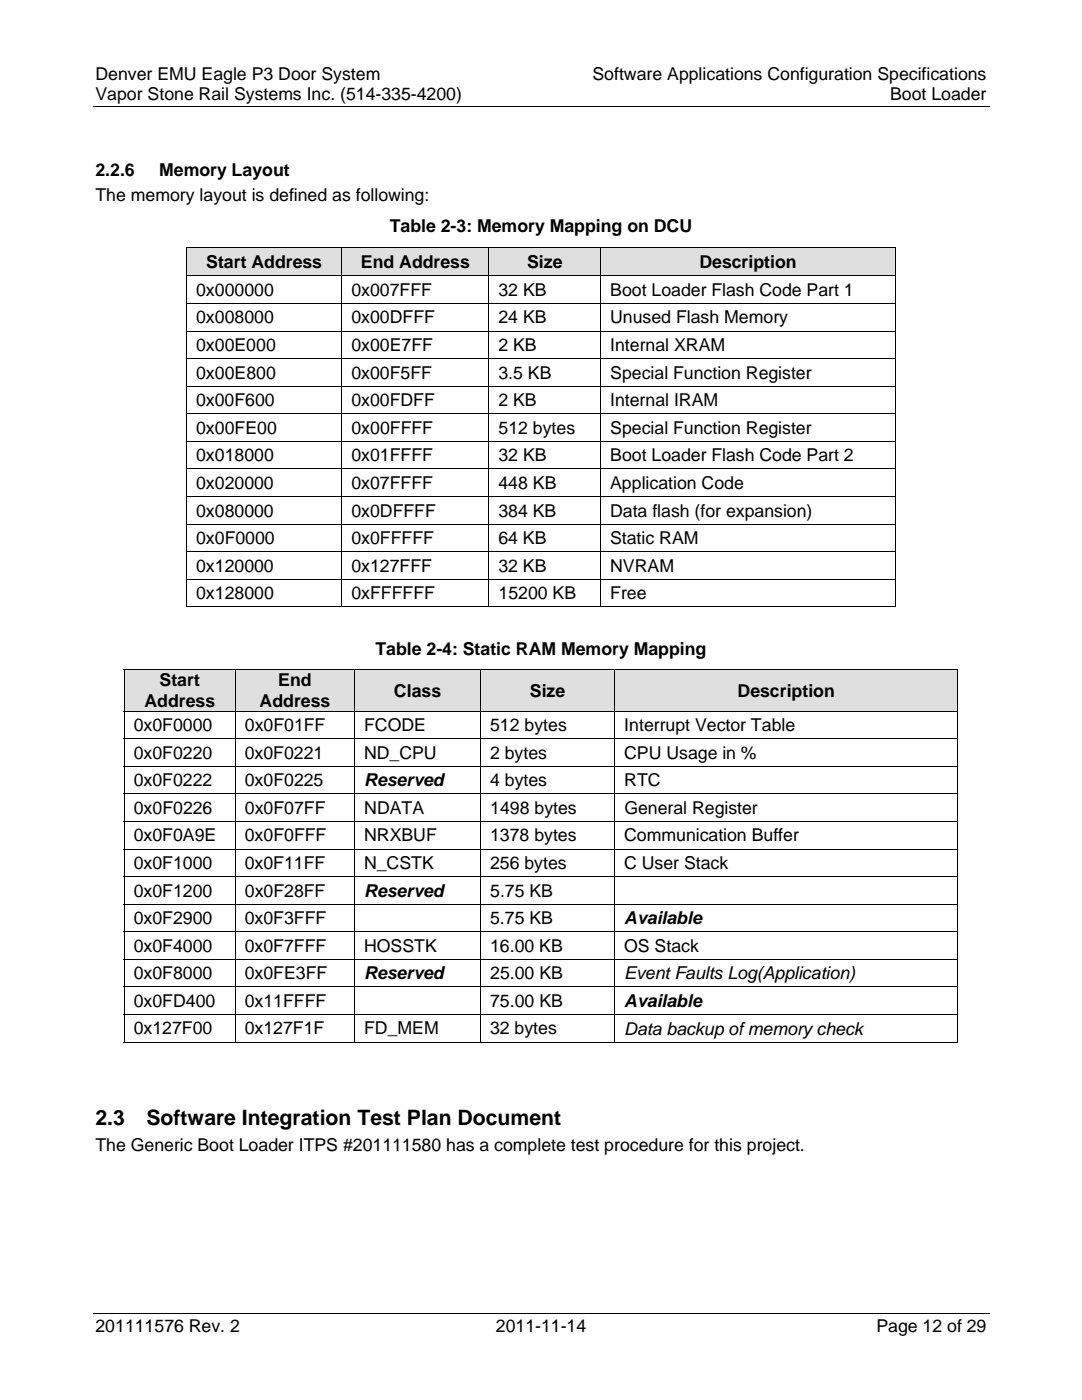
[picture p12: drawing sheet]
<svg xmlns="http://www.w3.org/2000/svg" width="216mm" height="279mm" viewBox="0 0 216 279" stroke-linecap="round" stroke-linejoin="round" font-family="sans-serif">
<defs><g id="words">
<g font-size="4.2">
<text x="19" y="224.5">2.3</text>
<text x="29.2" y="224.5">Software Integration Test Plan Document</text>
</g>
<g font-size="3.5">
<text x="19" y="16">Denver EMU Eagle P3 Door System</text>
<text x="118.2" y="16">Software Applications Configuration Specifications</text>
<text x="19" y="20">Vapor Stone Rail Systems Inc. (514-335-4200)</text>
<text x="177.6" y="20">Boot Loader</text>
<text x="19" y="35">2.2.6</text>
<text x="31.7" y="35">Memory Layout</text>
<text x="19" y="40.1">The memory layout is defined as following:</text>
<text x="77.8" y="46.3">Table 2-3: Memory Mapping on DCU</text>
<text x="41.1" y="53.4">Start Address</text>
<text x="72" y="53.4">End Address</text>
<text x="105.2" y="53.4">Size</text>
<text x="139.6" y="53.4">Description</text>
<text x="39.1" y="59.1">0x000000</text>
<text x="70.1" y="59.1">0x007FFF</text>
<text x="99.5" y="59.1">32 KB</text>
<text x="121.8" y="59.1">Boot Loader Flash Code Part 1</text>
<text x="39.1" y="64.6">0x008000</text>
<text x="70.1" y="64.6">0x00DFFF</text>
<text x="99.5" y="64.6">24 KB</text>
<text x="121.8" y="64.6">Unused Flash Memory</text>
<text x="39.1" y="70.1">0x00E000</text>
<text x="70.1" y="70.1">0x00E7FF</text>
<text x="99.5" y="70.1">2 KB</text>
<text x="121.8" y="70.1">Internal XRAM</text>
<text x="39.1" y="75.6">0x00E800</text>
<text x="70.1" y="75.6">0x00F5FF</text>
<text x="99.5" y="75.6">3.5 KB</text>
<text x="121.8" y="75.6">Special Function Register</text>
<text x="39.1" y="81.1">0x00F600</text>
<text x="70.1" y="81.1">0x00FDFF</text>
<text x="99.4" y="81.1">2 KB</text>
<text x="121.7" y="81.1">Internal IRAM</text>
<text x="39.1" y="86.6">0x00FE00</text>
<text x="70.1" y="86.6">0x00FFFF</text>
<text x="99.5" y="86.6">512 bytes</text>
<text x="121.8" y="86.6">Special Function Register</text>
<text x="39.1" y="92.1">0x018000</text>
<text x="70.1" y="92.1">0x01FFFF</text>
<text x="99.5" y="92.1">32 KB</text>
<text x="121.8" y="92.1">Boot Loader Flash Code Part 2</text>
<text x="39.1" y="97.6">0x020000</text>
<text x="70.1" y="97.6">0x07FFFF</text>
<text x="99.5" y="97.6">448 KB</text>
<text x="121.8" y="97.6">Application Code</text>
<text x="39.1" y="103.1">0x080000</text>
<text x="70.1" y="103.1">0x0DFFFF</text>
<text x="99.4" y="103.1">384 KB</text>
<text x="121.7" y="103.1">Data flash (for expansion)</text>
<text x="39.1" y="108.6">0x0F0000</text>
<text x="70.1" y="108.6">0x0FFFFF</text>
<text x="99.4" y="108.6">64 KB</text>
<text x="121.7" y="108.6">Static RAM</text>
<text x="39.1" y="114.1">0x120000</text>
<text x="39.1" y="119.6">0x128000</text>
<text x="70.1" y="114.1">0x127FFF</text>
<text x="70.1" y="119.6">0xFFFFFF</text>
<text x="99.5" y="114.1">32 KB</text>
<text x="99.5" y="119.6">15200 KB</text>
<text x="121.8" y="114.1">NVRAM</text>
<text x="121.8" y="119.6">Free</text>
<text x="74.9" y="130.6">Table 2-4: Static RAM Memory Mapping</text>
<text x="31.8" y="137">Start</text>
<text x="55.5" y="137">End</text>
<text x="28.8" y="141.1">Address</text>
<text x="51.8" y="141.1">Address</text>
<text x="78.6" y="139">Class</text>
<text x="105.7" y="139">Size</text>
<text x="147.2" y="139">Description</text>
<text x="26.7" y="145.9">0x0F0000</text>
<text x="48.9" y="145.9">0x0F01FF</text>
<text x="72.7" y="145.9">FCODE</text>
<text x="97.8" y="145.9">512 bytes</text>
<text x="124.6" y="145.9">Interrupt Vector Table</text>
<text x="26.7" y="151.4">0x0F0220</text>
<text x="48.8" y="151.4">0x0F0221</text>
<text x="72.6" y="151.4">ND_CPU</text>
<text x="97.8" y="151.4">2 bytes</text>
<text x="124.6" y="151.4">CPU Usage in %</text>
<text x="26.7" y="156.9">0x0F0222</text>
<text x="48.8" y="156.9">0x0F0225</text>
<text x="72.7" y="157">Reserved</text>
<text x="97.8" y="156.9">4 bytes</text>
<text x="124.6" y="156.9">RTC</text>
<text x="26.7" y="162.4">0x0F0226</text>
<text x="26.7" y="167.9">0x0F0A9E</text>
<text x="48.9" y="167.9">0x0F0FFF</text>
<text x="48.9" y="162.4">0x0F07FF</text>
<text x="72.7" y="167.9">NRXBUF</text>
<text x="72.7" y="162.4">NDATA</text>
<text x="97.8" y="167.9">1378 bytes</text>
<text x="97.8" y="162.4">1498 bytes</text>
<text x="124.5" y="167.9">Communication Buffer</text>
<text x="124.6" y="162.4">General Register</text>
<text x="26.7" y="173.4">0x0F1000</text>
<text x="48.8" y="173.4">0x0F11FF</text>
<text x="72.6" y="173.4">N_CSTK</text>
<text x="97.8" y="173.4">256 bytes</text>
<text x="124.5" y="173.4">C User Stack</text>
<text x="26.7" y="178.9">0x0F1200</text>
<text x="48.9" y="178.9">0x0F28FF</text>
<text x="72.7" y="179">Reserved</text>
<text x="97.8" y="178.9">5.75 KB</text>
<text x="26.7" y="184.4">0x0F2900</text>
<text x="48.8" y="184.4">0x0F3FFF</text>
<text x="97.8" y="184.4">5.75 KB</text>
<text x="124.6" y="184.5">Available</text>
<text x="26.7" y="189.9">0x0F4000</text>
<text x="48.8" y="189.9">0x0F7FFF</text>
<text x="72.6" y="189.9">HOSSTK</text>
<text x="97.8" y="189.9">16.00 KB</text>
<text x="124.5" y="189.9">OS Stack</text>
<text x="26.7" y="195.4">0x0F8000</text>
<text x="48.8" y="195.4">0x0FE3FF</text>
<text x="72.7" y="195.5">Reserved</text>
<text x="97.8" y="195.4">25.00 KB</text>
<text x="124.6" y="195.5">Event Faults Log(Application)</text>
<text x="26.7" y="200.9">0x0FD400</text>
<text x="48.8" y="200.9">0x11FFFF</text>
<text x="97.8" y="200.9">75.00 KB</text>
<text x="124.6" y="201">Available</text>
<text x="26.7" y="206.4">0x127F00</text>
<text x="48.8" y="206.4">0x127F1F</text>
<text x="72.6" y="206.4">FD_MEM</text>
<text x="97.8" y="206.4">32 bytes</text>
<text x="124.6" y="206.5">Data backup of memory check</text>
<text x="19" y="229.8">The Generic Boot Loader ITPS #201111580 has a complete test procedure for this project.</text>
<text x="19" y="265.9">201111576 Rev. 2</text>
<text x="98.9" y="265.9">2011-11-14</text>
<text x="174.9" y="265.9">Page 12 of 29</text>
</g>
</g></defs>
<path d="M18.5 21.3h178.9M18.5 262.2h178.9" fill="none" stroke="#000" stroke-width=".2"/>
<g fill="#dfdfdf">
<path d="M37.3 49.4h30.8v5.6h-30.8z"/>
<path d="M39.1 50.2h27.2v4h-27.2z"/>
<path d="M68.3 49.4h29.2v5.6h-29.2z"/>
<path d="M70.1 50.2h25.6v4h-25.6z"/>
<path d="M97.6 49.4h22.1v5.6h-22.1z"/>
<path d="M99.5 50.2h18.4v4h-18.4z"/>
<path d="M119.9 49.4h58.7v5.6h-58.7z"/>
<path d="M121.8 50.2h55v4h-55z"/>
</g>
<path d="M37.1 49.2h.2v.2h-.2zM178.6 49.2h.2v.2h-.2zM178.6 121h.2v.2h-.2z" fill="#000"/>
<g fill="none" stroke="#000" stroke-width=".2">
<path d="M37.1 49.3h141.7M37.1 55.1h141.7M37.2 49.4v5.6M37.2 55.1v5.4M68.2 49.4v5.6M68.2 55.1v5.4M97.6 49.4v5.6M97.6 55.1v5.4M119.8 49.4v5.6M119.8 55.1v5.4M178.7 49.4v5.6M178.7 55.1v5.4"/>
<path d="M37.1 60.6h141.7M37.1 66.1h141.7M37.1 71.6h141.7M37.1 77.1h141.7M37.2 60.6v5.4M37.2 66.1v5.4M37.2 71.6v5.4M37.2 77.2v5.3M68.2 60.6v5.4M68.2 66.1v5.4M68.2 71.6v5.4M68.2 77.2v5.3"/>
<path d="M97.6 60.6v5.4M97.6 66.1v5.4M97.6 71.6v5.4M97.6 77.2v5.3M119.8 60.6v5.4M119.8 66.1v5.4M119.8 71.6v5.4M119.8 77.2v5.3M178.7 60.6v5.4M178.7 66.1v5.4M178.7 71.6v5.4M178.7 77.2v5.3"/>
<path d="M37.1 82.6h141.7M37.1 88.1h141.7M37.1 93.6h141.7M37.1 99.1h141.7M37.2 82.7v5.3M37.2 88.2v5.3M37.2 93.7v5.3M37.2 99.2v5.3M68.2 82.7v5.3M68.2 88.2v5.3M68.2 93.7v5.3M68.2 99.2v5.3"/>
<path d="M97.6 82.7v5.3M97.6 88.2v5.3M97.6 93.7v5.3M97.6 99.2v5.3M119.8 82.7v5.3M119.8 88.2v5.3M119.8 93.7v5.3M119.8 99.2v5.3M178.7 82.7v5.3M178.7 88.2v5.3M178.7 93.7v5.3M178.7 99.2v5.3"/>
<path d="M37.1 104.6h141.7M37.1 110.1h141.7M37.1 115.6h141.7M37.2 104.7v5.3M37.2 110.2v5.3M37.2 115.7v5.5M68.2 104.7v5.3M68.2 110.2v5.3M68.2 115.7v5.5M97.6 104.7v5.3M97.6 110.2v5.3M97.6 115.7v5.5"/>
<path d="M119.8 104.7v5.3M119.8 110.2v5.3M119.8 115.7v5.5M178.7 104.7v5.3M178.7 110.2v5.3M178.7 115.7v5.5M37.1 121.1h31M68.3 121.1h29.2M97.6 121.1h22.2M119.9 121.1h58.7"/>
</g>
<g fill="#dfdfdf">
<path d="M24.9 133.7h22v8.1h-22z"/>
<path d="M26.7 133.7h18.3v4.1h-18.3z"/>
<path d="M26.7 137.8h18.3v4h-18.3z"/>
<path d="M47.1 133.7h23.6v8.1h-23.6z"/>
<path d="M48.9 133.7h20v4.1h-20z"/>
<path d="M48.9 137.8h20v4h-20z"/>
<path d="M70.9 133.7h24.9v8.1h-24.9z"/>
<path d="M72.7 135.7h21.3v4.1h-21.3z"/>
<path d="M96 133.7h26.6v8.1h-26.6z"/>
<path d="M97.8 135.7h23v4.1h-23z"/>
<path d="M122.7 133.7h68.3v8.1h-68.3z"/>
<path d="M124.6 135.7h64.6v4.1h-64.6z"/>
</g>
<path d="M24.7 133.5h.2v.2h-.2zM191 133.5h.2v.2h-.2zM191 207.9h.2v.1h-.2z" fill="#000"/>
<g fill="none" stroke="#000" stroke-width=".2">
<path d="M24.7 133.6h166.5M24.8 133.7v8.1M46.9 133.7v8.1M70.8 133.7v8.1M95.9 133.7v8.1M122.7 133.7v8.1M191.1 133.7v8.1M24.7 141.9h166.5M24.7 147.4h166.5M24.7 152.9h166.5M24.7 158.4h166.5M24.8 142v5.3"/>
<path d="M24.8 147.5v5.3M24.8 153v5.3M24.8 158.5v5.4M46.9 142v5.3M46.9 147.5v5.3M46.9 153v5.3M46.9 158.5v5.4M70.8 142v5.3M70.8 147.5v5.3M70.8 153v5.3M70.8 158.5v5.4M95.9 142v5.3"/>
<path d="M95.9 147.5v5.3M95.9 153v5.3M95.9 158.5v5.4M122.7 142v5.3M122.7 147.5v5.3M122.7 153v5.3M122.7 158.5v5.4M191.1 142v5.3M191.1 147.5v5.3M191.1 153v5.3M191.1 158.5v5.4M24.7 163.9h166.5"/>
<path d="M24.7 169.4h166.5M24.7 174.9h166.5M24.8 164v5.4M24.8 169.5v5.4M24.8 175v5.4M46.9 164v5.4M46.9 169.5v5.4M46.9 175v5.4M70.8 164v5.4M70.8 169.5v5.4M70.8 175v5.4M95.9 164v5.4"/>
<path d="M95.9 169.5v5.4M95.9 175v5.4M122.7 164v5.4M122.7 169.5v5.4M122.7 175v5.4M191.1 164v5.4M191.1 169.5v5.4M191.1 175v5.4M24.7 180.4h166.5M24.7 185.9h166.5M24.7 191.5h166.5M24.7 197h166.5"/>
<path d="M24.8 180.5v5.4M24.8 186v5.4M24.8 191.5v5.4M24.8 197v5.4M46.9 180.5v5.4M46.9 186v5.4M46.9 191.5v5.4M46.9 197v5.4M70.8 180.5v5.4M70.8 186v5.4M70.8 191.5v5.4M70.8 197v5.4"/>
<path d="M95.9 180.5v5.4M95.9 186v5.4M95.9 191.5v5.4M95.9 197v5.4M122.7 180.5v5.4M122.7 186v5.4M122.7 191.5v5.4M122.7 197v5.4M191.1 180.5v5.4M191.1 186v5.4M191.1 191.5v5.4M191.1 197v5.4"/>
<path d="M24.7 202.5h166.5M24.7 208h22.2M24.8 202.5v5.5M46.9 202.5v5.5M47 208h23.7M70.8 202.5v5.5M70.8 208h25M95.9 202.5v5.5M96 208h26.6M122.7 202.5v5.5M122.7 208h68.3M191.1 202.5v5.5"/>
</g>
<use href="#words"/>
</svg>
